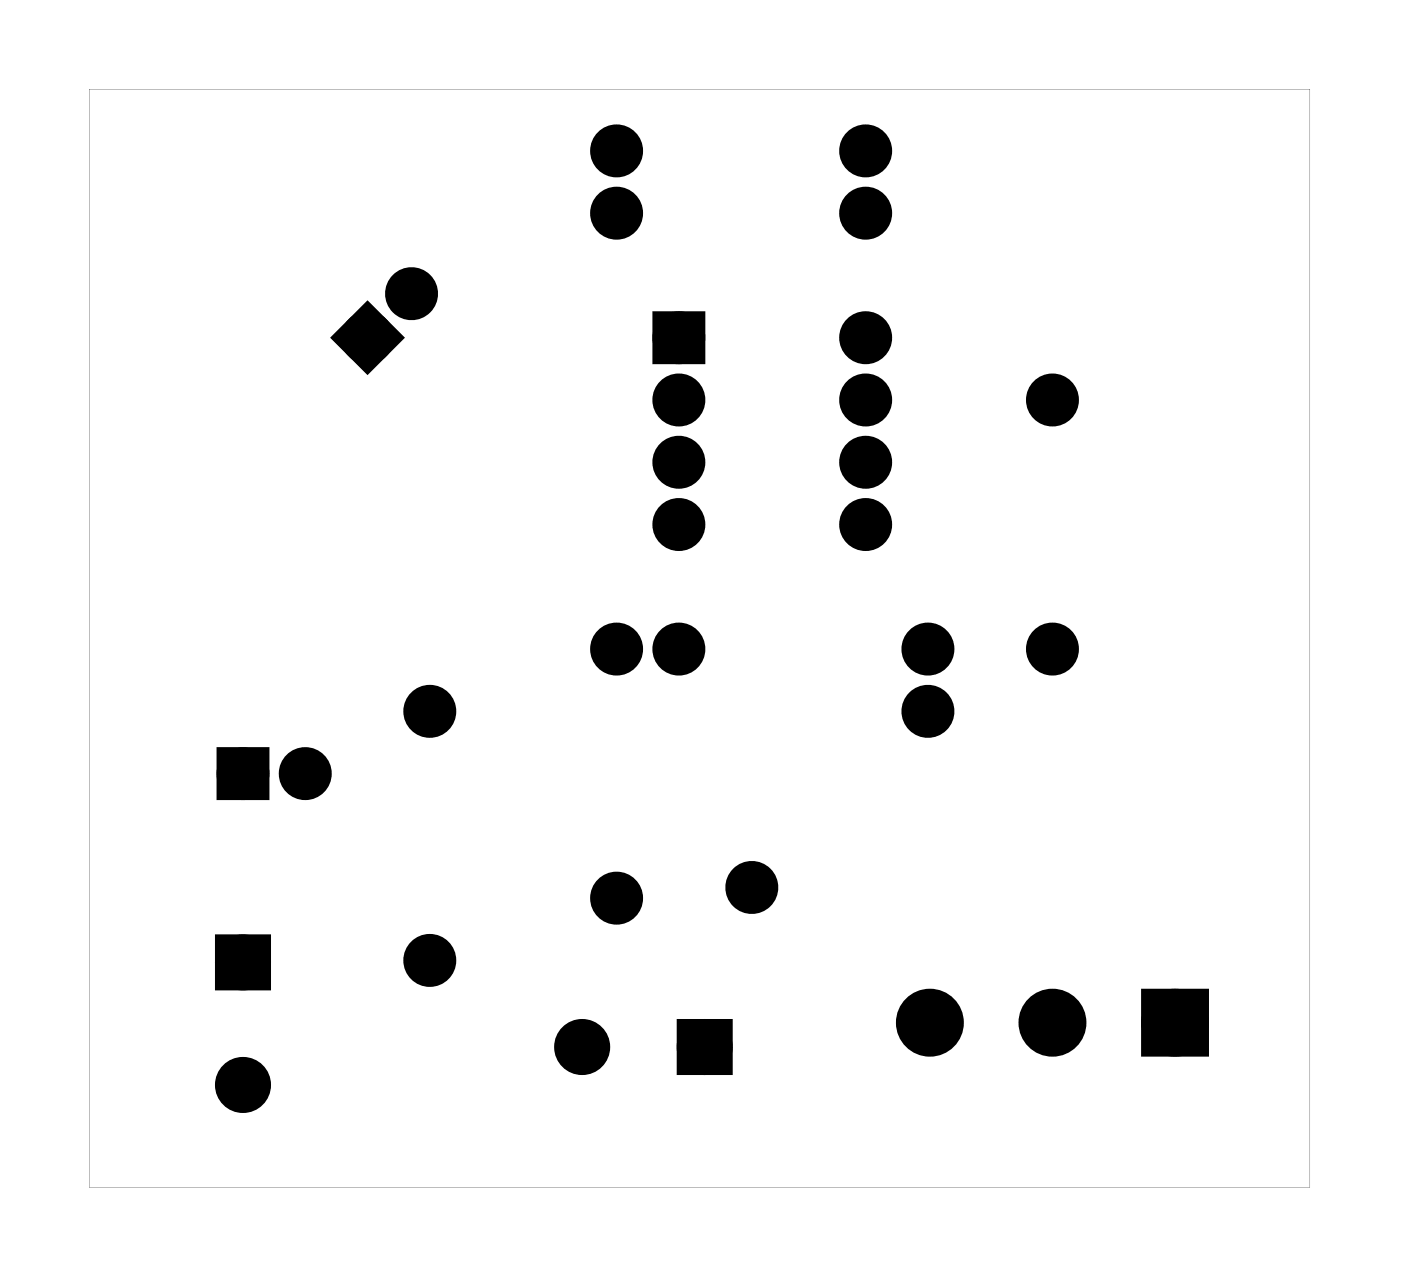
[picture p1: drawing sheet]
<svg xmlns="http://www.w3.org/2000/svg" width="57mm" height="52mm" viewBox="0 0 57 52" stroke-linecap="round" stroke-linejoin="round" font-family="sans-serif">
<g fill="#000">
<path d="M14 13.8l1-1 1 1-1 1zM27 13.1h1.4v1.4h-1.4zM9.2 38.5h1.5v1.5h-1.5zM9.2 30.9h1.4v1.4h-1.4zM28 41.9h1.5v1.6h-1.5zM46.9 40.7h2v2h-2z"/>
<path d="M3.6 3.6h49.8v44.8h-49.8zM3.6 3.6v44.8h49.8v-44.8z"/>
</g>
<g fill="none" stroke="#000" stroke-width=".76" stroke-linecap="butt">
<path d="M14 13.8l1-1 1 1-1 1zM27 13.1h1.4v1.4h-1.4zM9.2 38.5h1.5v1.5h-1.5zM9.2 30.9h1.4v1.4h-1.4zM28 41.9h1.5v1.6h-1.5zM46.9 40.7h2v2h-2z"/>
<circle cx="15" cy="13.8" r=".7"/>
<circle cx="16.8" cy="12" r=".7"/>
<circle cx="25.2" cy="6.2" r=".7"/>
<circle cx="25.2" cy="8.7" r=".7"/>
<circle cx="27.7" cy="18.9" r=".7"/>
<circle cx="27.7" cy="16.3" r=".7"/>
<circle cx="27.7" cy="13.8" r=".7"/>
<circle cx="35.3" cy="18.9" r=".7"/>
<circle cx="35.3" cy="16.3" r=".7"/>
<circle cx="35.3" cy="13.8" r=".7"/>
<circle cx="35.3" cy="8.7" r=".7"/>
<circle cx="35.3" cy="6.2" r=".7"/>
<circle cx="42.9" cy="16.3" r=".7"/>
<circle cx="9.9" cy="39.3" r=".76"/>
<circle cx="9.9" cy="31.6" r=".7"/>
<circle cx="12.5" cy="31.6" r=".7"/>
<circle cx="17.5" cy="29" r=".7"/>
<circle cx="17.5" cy="39.2" r=".7"/>
<circle cx="25.2" cy="26.5" r=".7"/>
<circle cx="25.2" cy="36.6" r=".7"/>
<circle cx="27.7" cy="21.4" r=".7"/>
<circle cx="27.7" cy="26.5" r=".7"/>
<circle cx="30.7" cy="36.2" r=".7"/>
<circle cx="35.3" cy="21.4" r=".7"/>
<circle cx="37.9" cy="29" r=".7"/>
<circle cx="37.9" cy="26.5" r=".7"/>
<circle cx="42.9" cy="26.5" r=".7"/>
<circle cx="9.9" cy="44.3" r=".76"/>
<circle cx="23.7" cy="42.7" r=".76"/>
<circle cx="28.7" cy="42.7" r=".76"/>
<circle cx="37.9" cy="41.7" r="1"/>
<circle cx="42.9" cy="41.7" r="1"/>
<circle cx="47.9" cy="41.7" r="1"/>
</g>
<g fill="#000">
<circle cx="15" cy="13.8" r=".7"/>
<circle cx="16.8" cy="12" r=".7"/>
<circle cx="25.2" cy="6.2" r=".7"/>
<circle cx="25.2" cy="8.7" r=".7"/>
<circle cx="27.7" cy="13.8" r=".7"/>
<circle cx="27.7" cy="16.3" r=".7"/>
<circle cx="27.7" cy="18.9" r=".7"/>
<circle cx="35.3" cy="13.8" r=".7"/>
<circle cx="35.3" cy="18.9" r=".7"/>
<circle cx="35.3" cy="16.3" r=".7"/>
<circle cx="35.3" cy="6.2" r=".7"/>
<circle cx="35.3" cy="8.7" r=".7"/>
<circle cx="42.9" cy="16.3" r=".7"/>
<circle cx="9.9" cy="39.3" r=".76"/>
<circle cx="9.9" cy="31.6" r=".7"/>
<circle cx="12.5" cy="31.6" r=".7"/>
<circle cx="17.5" cy="39.2" r=".7"/>
<circle cx="17.5" cy="29" r=".7"/>
<circle cx="25.2" cy="26.5" r=".7"/>
<circle cx="25.2" cy="36.6" r=".7"/>
<circle cx="27.7" cy="21.4" r=".7"/>
<circle cx="27.7" cy="26.5" r=".7"/>
<circle cx="30.7" cy="36.2" r=".7"/>
<circle cx="35.3" cy="21.4" r=".7"/>
<circle cx="37.9" cy="29" r=".7"/>
<circle cx="37.9" cy="26.5" r=".7"/>
<circle cx="42.9" cy="26.5" r=".7"/>
<circle cx="9.9" cy="44.3" r=".76"/>
<circle cx="23.7" cy="42.7" r=".76"/>
<circle cx="28.7" cy="42.7" r=".76"/>
<circle cx="37.9" cy="41.7" r="1"/>
<circle cx="42.9" cy="41.7" r="1"/>
<circle cx="47.9" cy="41.7" r="1"/>
</g>
</svg>
